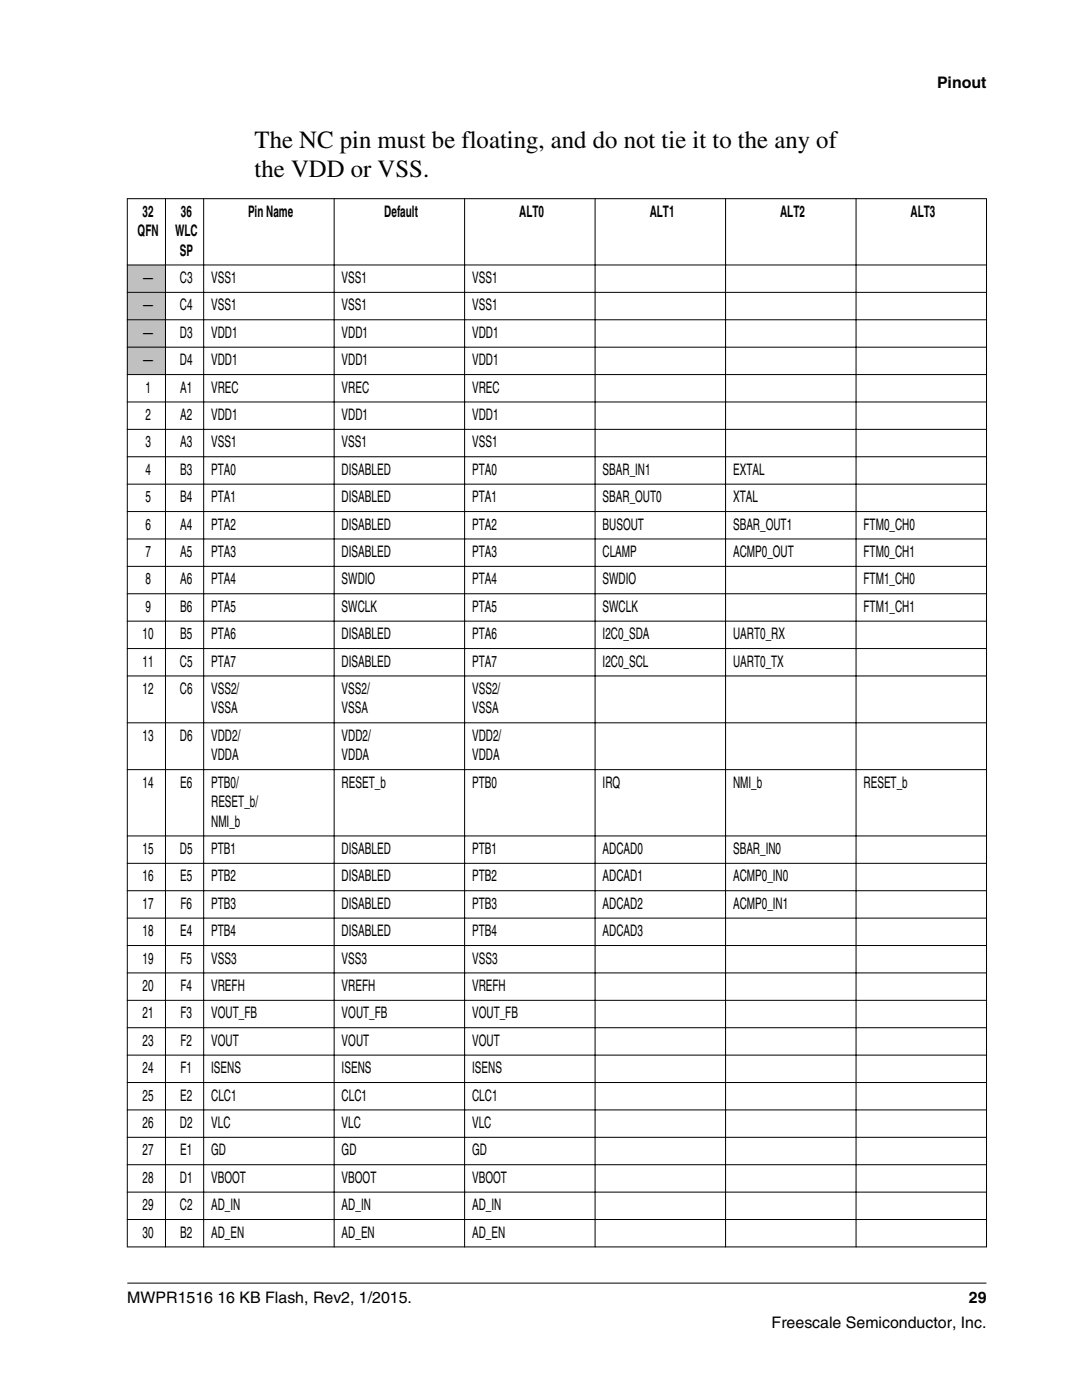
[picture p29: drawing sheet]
<svg xmlns="http://www.w3.org/2000/svg" width="216mm" height="279mm" viewBox="0 0 216 279" stroke-linecap="round" stroke-linejoin="round" font-family="sans-serif">
<defs><g id="words">
<g font-size="4.9">
<text x="50.8" y="29.6">The NC pin must be floating, and do not tie it to the any of</text>
<text x="50.8" y="35.3">the VDD or VSS.</text>
</g>
<g font-size="3.2">
<text x="187" y="17.5">Pinout</text>
<text x="27.5" y="47.1">QFN</text>
<text x="28.5" y="43.2">32</text>
<text x="34.9" y="47.1">WLC</text>
<text x="36.1" y="43.2">36</text>
<text x="49.5" y="43.2">Pin Name</text>
<text x="76.7" y="43.2">Default</text>
<text x="103.6" y="43.2">ALT0</text>
<text x="129.6" y="43.2">ALT1</text>
<text x="155.7" y="43.2">ALT2</text>
<text x="181.7" y="43.2">ALT3</text>
<text x="35.9" y="51">SP</text>
<text x="28.6" y="56.5">—</text>
<text x="35.9" y="56.5">C3</text>
<text x="42.1" y="56.5">VSS1</text>
<text x="68.2" y="56.5">VSS1</text>
<text x="94.2" y="56.5">VSS1</text>
<text x="28.6" y="62">—</text>
<text x="35.9" y="62">C4</text>
<text x="42.1" y="62">VSS1</text>
<text x="68.2" y="62">VSS1</text>
<text x="94.2" y="62">VSS1</text>
<text x="28.6" y="67.4">—</text>
<text x="35.9" y="67.4">D3</text>
<text x="42.1" y="67.4">VDD1</text>
<text x="68.2" y="67.4">VDD1</text>
<text x="94.2" y="67.4">VDD1</text>
<text x="28.6" y="72.9">—</text>
<text x="35.9" y="72.9">D4</text>
<text x="42.1" y="72.9">VDD1</text>
<text x="68.2" y="72.9">VDD1</text>
<text x="94.2" y="72.9">VDD1</text>
<text x="29" y="78.4">1</text>
<text x="29" y="83.8">2</text>
<text x="36" y="78.4">A1</text>
<text x="36" y="83.8">A2</text>
<text x="42.1" y="78.4">VREC</text>
<text x="42.1" y="83.8">VDD1</text>
<text x="68.2" y="78.4">VREC</text>
<text x="68.2" y="83.8">VDD1</text>
<text x="94.2" y="78.4">VREC</text>
<text x="94.2" y="83.8">VDD1</text>
<text x="29" y="89.3">3</text>
<text x="36" y="89.3">A3</text>
<text x="42.1" y="89.3">VSS1</text>
<text x="68.2" y="89.3">VSS1</text>
<text x="94.2" y="89.3">VSS1</text>
<text x="29" y="94.8">4</text>
<text x="36" y="94.8">B3</text>
<text x="42.1" y="94.8">PTA0</text>
<text x="68.2" y="94.8">DISABLED</text>
<text x="94.2" y="94.8">PTA0</text>
<text x="120.2" y="94.8">SBAR_IN1</text>
<text x="146.3" y="94.8">EXTAL</text>
<text x="29" y="100.2">5</text>
<text x="36" y="100.2">B4</text>
<text x="42.1" y="100.2">PTA1</text>
<text x="68.2" y="100.2">DISABLED</text>
<text x="94.2" y="100.2">PTA1</text>
<text x="120.2" y="100.2">SBAR_OUT0</text>
<text x="146.3" y="100.2">XTAL</text>
<text x="29" y="105.7">6</text>
<text x="36" y="105.7">A4</text>
<text x="42.1" y="105.7">PTA2</text>
<text x="68.2" y="105.7">DISABLED</text>
<text x="94.2" y="105.7">PTA2</text>
<text x="120.2" y="105.7">BUSOUT</text>
<text x="146.3" y="105.7">SBAR_OUT1</text>
<text x="172.3" y="105.7">FTM0_CH0</text>
<text x="29" y="111.2">7</text>
<text x="36" y="111.2">A5</text>
<text x="42.1" y="111.2">PTA3</text>
<text x="68.2" y="111.2">DISABLED</text>
<text x="94.2" y="111.2">PTA3</text>
<text x="120.2" y="111.2">CLAMP</text>
<text x="146.3" y="111.2">ACMP0_OUT</text>
<text x="172.3" y="111.2">FTM0_CH1</text>
<text x="29" y="116.6">8</text>
<text x="36" y="116.6">A6</text>
<text x="42.1" y="116.6">PTA4</text>
<text x="68.2" y="116.6">SWDIO</text>
<text x="94.2" y="116.6">PTA4</text>
<text x="120.2" y="116.6">SWDIO</text>
<text x="172.3" y="116.6">FTM1_CH0</text>
<text x="29" y="122.1">9</text>
<text x="36" y="122.1">B6</text>
<text x="42.1" y="122.1">PTA5</text>
<text x="68.2" y="122.1">SWCLK</text>
<text x="94.2" y="122.1">PTA5</text>
<text x="120.2" y="122.1">SWCLK</text>
<text x="172.3" y="122.1">FTM1_CH1</text>
<text x="28.5" y="127.6">10</text>
<text x="36" y="127.6">B5</text>
<text x="42.1" y="127.6">PTA6</text>
<text x="68.2" y="127.6">DISABLED</text>
<text x="94.2" y="127.6">PTA6</text>
<text x="120.2" y="127.6">I2C0_SDA</text>
<text x="146.3" y="127.6">UART0_RX</text>
<text x="28.5" y="133">11</text>
<text x="35.9" y="133">C5</text>
<text x="42.1" y="133">PTA7</text>
<text x="68.2" y="133">DISABLED</text>
<text x="94.2" y="133">PTA7</text>
<text x="120.2" y="133">I2C0_SCL</text>
<text x="146.3" y="133">UART0_TX</text>
<text x="28.5" y="138.5">12</text>
<text x="35.9" y="138.5">C6</text>
<text x="42.1" y="138.5">VSS2/</text>
<text x="42.1" y="142.4">VSSA</text>
<text x="68.2" y="138.5">VSS2/</text>
<text x="68.2" y="142.4">VSSA</text>
<text x="94.2" y="138.5">VSS2/</text>
<text x="94.2" y="142.4">VSSA</text>
<text x="28.5" y="147.9">13</text>
<text x="35.9" y="147.9">D6</text>
<text x="42.1" y="147.9">VDD2/</text>
<text x="68.2" y="147.9">VDD2/</text>
<text x="94.2" y="147.9">VDD2/</text>
<text x="42.1" y="151.7">VDDA</text>
<text x="68.2" y="151.7">VDDA</text>
<text x="94.2" y="151.7">VDDA</text>
<text x="28.5" y="157.2">14</text>
<text x="36" y="157.2">E6</text>
<text x="42.1" y="157.2">PTB0/</text>
<text x="42.1" y="161.1">RESET_b/</text>
<text x="68.2" y="157.2">RESET_b</text>
<text x="94.2" y="157.2">PTB0</text>
<text x="120.2" y="157.2">IRQ</text>
<text x="146.3" y="157.2">NMI_b</text>
<text x="172.3" y="157.2">RESET_b</text>
<text x="42.1" y="165">NMI_b</text>
<text x="28.5" y="170.4">15</text>
<text x="35.9" y="170.4">D5</text>
<text x="42.1" y="170.4">PTB1</text>
<text x="68.2" y="170.4">DISABLED</text>
<text x="94.2" y="170.4">PTB1</text>
<text x="120.2" y="170.4">ADCAD0</text>
<text x="146.3" y="170.4">SBAR_IN0</text>
<text x="28.5" y="175.9">16</text>
<text x="36" y="175.9">E5</text>
<text x="42.1" y="175.9">PTB2</text>
<text x="68.2" y="175.9">DISABLED</text>
<text x="94.2" y="175.9">PTB2</text>
<text x="120.2" y="175.9">ADCAD1</text>
<text x="146.3" y="175.9">ACMP0_IN0</text>
<text x="28.5" y="181.4">17</text>
<text x="36" y="181.4">F6</text>
<text x="42.1" y="181.4">PTB3</text>
<text x="68.2" y="181.4">DISABLED</text>
<text x="94.2" y="181.4">PTB3</text>
<text x="120.2" y="181.4">ADCAD2</text>
<text x="146.3" y="181.4">ACMP0_IN1</text>
<text x="28.5" y="186.8">18</text>
<text x="36" y="186.8">E4</text>
<text x="42.1" y="186.8">PTB4</text>
<text x="68.2" y="186.8">DISABLED</text>
<text x="94.2" y="186.8">PTB4</text>
<text x="120.2" y="186.8">ADCAD3</text>
<text x="28.5" y="192.3">19</text>
<text x="28.5" y="197.8">20</text>
<text x="36" y="192.3">F5</text>
<text x="36" y="197.8">F4</text>
<text x="42.1" y="192.3">VSS3</text>
<text x="42.1" y="197.8">VREFH</text>
<text x="68.2" y="192.3">VSS3</text>
<text x="68.2" y="197.8">VREFH</text>
<text x="94.2" y="192.3">VSS3</text>
<text x="94.2" y="197.8">VREFH</text>
<text x="28.5" y="203.2">21</text>
<text x="36" y="203.2">F3</text>
<text x="42.1" y="203.2">VOUT_FB</text>
<text x="68.2" y="203.2">VOUT_FB</text>
<text x="94.2" y="203.2">VOUT_FB</text>
<text x="28.5" y="208.7">23</text>
<text x="36" y="208.7">F2</text>
<text x="42.1" y="208.7">VOUT</text>
<text x="68.2" y="208.7">VOUT</text>
<text x="94.2" y="208.7">VOUT</text>
<text x="28.5" y="214.2">24</text>
<text x="36" y="214.2">F1</text>
<text x="42.1" y="214.2">ISENS</text>
<text x="68.2" y="214.2">ISENS</text>
<text x="94.2" y="214.2">ISENS</text>
<text x="28.5" y="219.6">25</text>
<text x="36" y="219.6">E2</text>
<text x="42.1" y="219.6">CLC1</text>
<text x="68.2" y="219.6">CLC1</text>
<text x="94.2" y="219.6">CLC1</text>
<text x="28.5" y="225.1">26</text>
<text x="35.9" y="225.1">D2</text>
<text x="42.1" y="225.1">VLC</text>
<text x="68.2" y="225.1">VLC</text>
<text x="94.2" y="225.1">VLC</text>
<text x="28.5" y="230.6">27</text>
<text x="36" y="230.6">E1</text>
<text x="42.1" y="230.6">GD</text>
<text x="68.2" y="230.6">GD</text>
<text x="94.2" y="230.6">GD</text>
<text x="28.5" y="236.1">28</text>
<text x="35.9" y="236.1">D1</text>
<text x="42.1" y="236.1">VBOOT</text>
<text x="68.2" y="236.1">VBOOT</text>
<text x="94.2" y="236.1">VBOOT</text>
<text x="28.5" y="241.5">29</text>
<text x="35.9" y="241.5">C2</text>
<text x="42.1" y="241.5">AD_IN</text>
<text x="68.2" y="241.5">AD_IN</text>
<text x="94.2" y="241.5">AD_IN</text>
<text x="28.5" y="247">30</text>
<text x="36" y="247">B2</text>
<text x="42.1" y="247">AD_EN</text>
<text x="68.2" y="247">AD_EN</text>
<text x="94.2" y="247">AD_EN</text>
<text x="25.4" y="260">MWPR1516 16 KB Flash, Rev2, 1/2015.</text>
<text x="193.3" y="260">29</text>
<text x="154" y="265">Freescale Semiconductor, Inc.</text>
</g>
</g></defs>
<g fill="#c0c0c0">
<path d="M25.5 53h7.4v5.3h-7.4z" fill-rule="evenodd"/>
<path d="M25.5 58.4h7.4v5.3h-7.4z" fill-rule="evenodd"/>
<path d="M25.5 63.9h7.4v5.3h-7.4z" fill-rule="evenodd"/>
<path d="M25.5 69.4h7.4v5.3h-7.4z" fill-rule="evenodd"/>
</g>
<g fill="none" stroke="#000" stroke-width=".2">
<path d="M25.3 39.7h171.6M25.4 39.6v209.3M33 39.6v209.3M40.6 39.6v209.3M66.7 39.6v209.3M92.7 39.6v209.3M118.7 39.6v209.3M144.8 39.6v209.3M170.8 39.6v209.3M196.8 39.6v209.3M25.3 52.9h171.6M25.3 58.3h171.6"/>
<path d="M25.3 63.8h171.6M25.3 69.3h171.6M25.3 74.8h171.6M25.3 80.2h171.6M25.3 85.7h171.6M25.3 91.2h171.6M25.3 96.6h171.6M25.3 102.1h171.6M25.3 107.6h171.6M25.3 113h171.6M25.3 118.5h171.6M25.3 124h171.6"/>
<path d="M25.3 129.4h171.6M25.3 134.9h171.6M25.3 144.3h171.6M25.3 153.6h171.6M25.3 166.8h171.6M25.3 172.3h171.6M25.3 177.8h171.6M25.3 183.2h171.6M25.3 188.7h171.6M25.3 194.2h171.6M25.3 199.6h171.6M25.3 205.1h171.6"/>
<path d="M25.3 210.6h171.6M25.3 216h171.6M25.3 221.5h171.6M25.3 227h171.6M25.3 232.4h171.6M25.3 237.9h171.6M25.3 243.4h171.6M25.3 248.8h171.6M25.4 256.1h171.4"/>
</g>
<use href="#words"/>
</svg>
